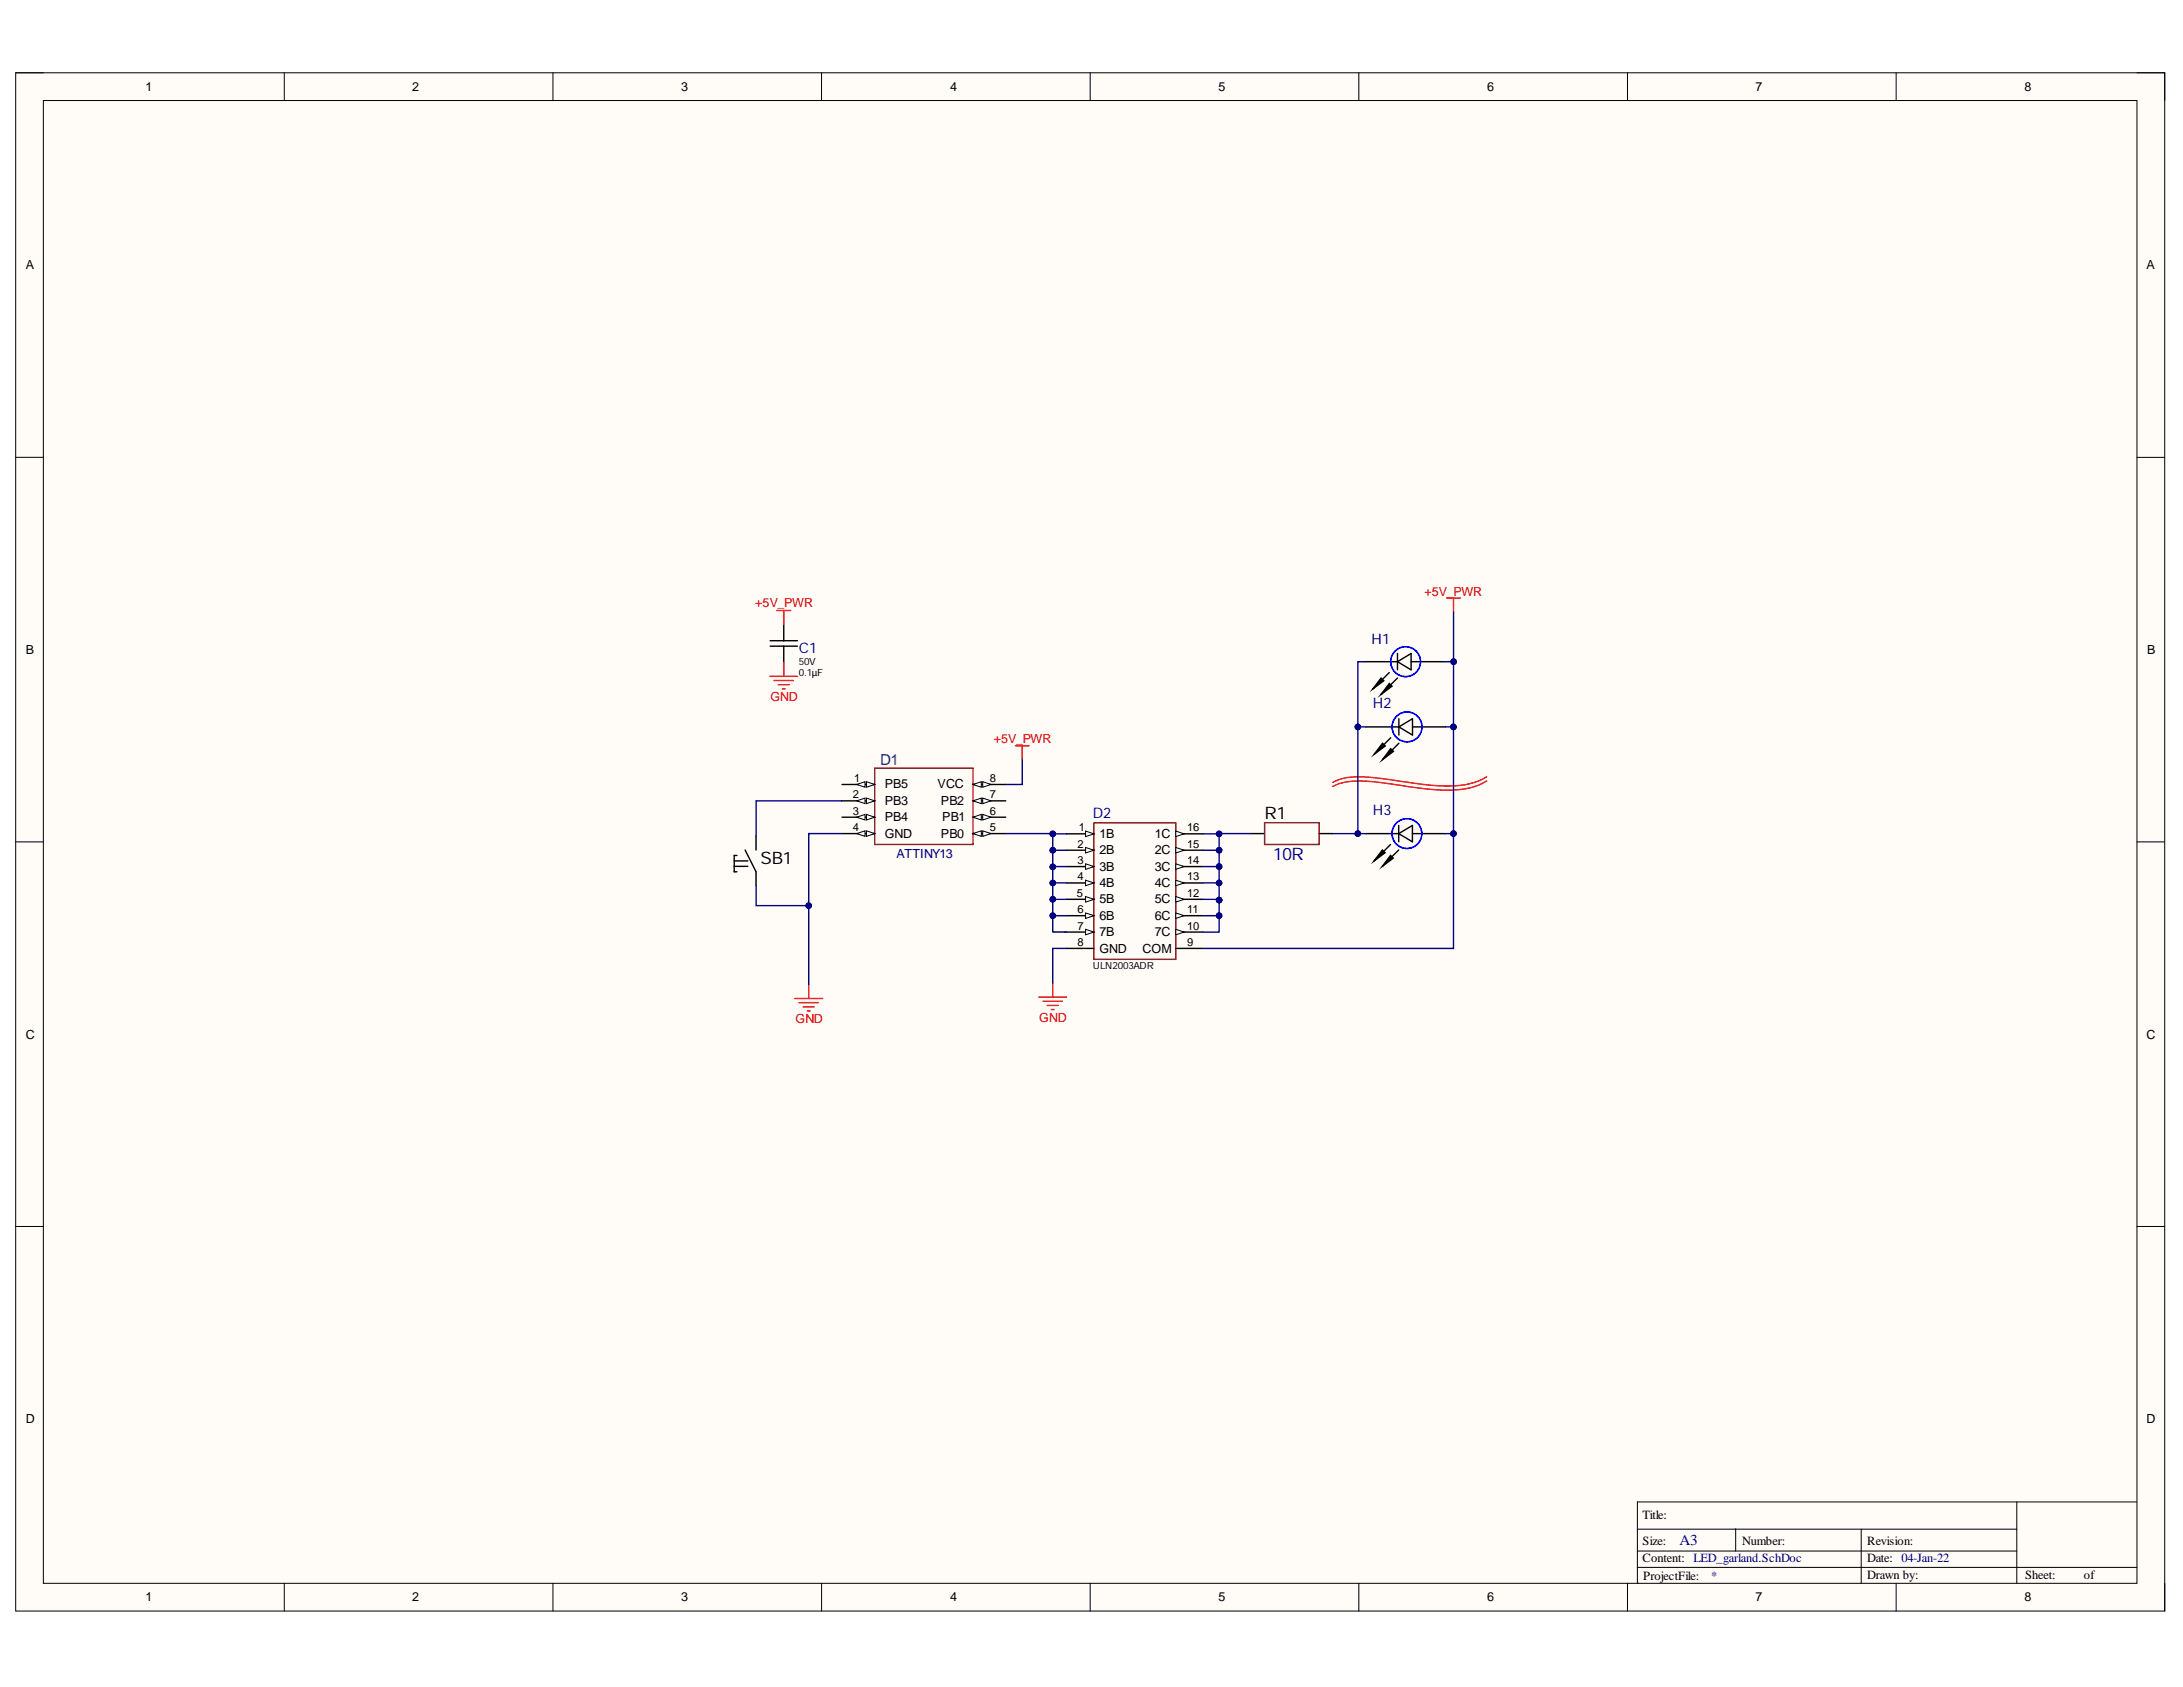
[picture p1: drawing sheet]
<svg xmlns="http://www.w3.org/2000/svg" width="279mm" height="216mm" viewBox="0 0 279 216" stroke-linecap="round" stroke-linejoin="round" font-family="sans-serif">
<defs><g id="words">
<g font-size="2.2">
<text x="161.9" y="104.8">R1</text>
<text x="97.3" y="110.6">SB1</text>
</g>
<text font-size="2.2" fill="#000080" x="163" y="110.1">10R</text>
<g font-size="1.9" fill="#000080">
<text x="102.2" y="83.6">C1</text>
<text x="175.6" y="82.4">H1</text>
<text x="175.7" y="90.7">H2</text>
<text x="139.9" y="104.7">D2</text>
<text x="175.7" y="104.4">H3</text>
<text x="215" y="197.8">A3</text>
</g>
<text font-size="1.9" fill="#004580" x="112.6" y="97.9">D1</text>
<g font-size="1.6">
<text x="18.6" y="11.7">1</text>
<text x="52.8" y="11.7">2</text>
<text x="87.2" y="11.7">3</text>
<text x="121.6" y="11.7">4</text>
<text x="155.9" y="11.7">5</text>
<text x="190.4" y="11.7">6</text>
<text x="224.7" y="11.7">7</text>
<text x="259.1" y="11.7">8</text>
<text x="3.3" y="34.5">A</text>
<text x="274.7" y="34.5">A</text>
<text x="3.3" y="83.7">B</text>
<text x="274.8" y="83.7">B</text>
<text x="113.2" y="100.9">PB5</text>
<text x="120" y="100.9">VCC</text>
<text x="113.2" y="103">PB3</text>
<text x="113.2" y="105.1">PB4</text>
<text x="113.2" y="107.2">GND</text>
<text x="120.4" y="103">PB2</text>
<text x="120.4" y="107.2">PB0</text>
<text x="120.6" y="105.1">PB1</text>
<text x="140.7" y="107.2">1B</text>
<text x="147.8" y="107.2">1C</text>
<text x="140.7" y="111.5">3B</text>
<text x="140.7" y="109.3">2B</text>
<text x="140.7" y="113.6">4B</text>
<text x="147.8" y="109.3">2C</text>
<text x="147.8" y="111.5">3C</text>
<text x="147.8" y="113.6">4C</text>
<text x="140.7" y="117.7">6B</text>
<text x="140.7" y="115.6">5B</text>
<text x="140.7" y="119.8">7B</text>
<text x="147.8" y="115.6">5C</text>
<text x="147.8" y="117.7">6C</text>
<text x="147.8" y="119.8">7C</text>
<text x="140.7" y="121.9">GND</text>
<text x="146.2" y="121.9">COM</text>
<text x="3.3" y="132.9">C</text>
<text x="274.7" y="132.9">C</text>
<text x="3.3" y="182.1">D</text>
<text x="274.7" y="182.1">D</text>
<text x="210.2" y="194.5">Title:</text>
<text x="210.2" y="197.7">Size:</text>
<text x="223" y="197.7">Number:</text>
<text x="239" y="197.7">Revision:</text>
<text x="210.2" y="199.9">Content: LED_garland.SchDoc</text>
<text x="210.3" y="202.1">ProjectFile:</text>
<text x="239" y="199.9">Date: 04-Jan-22</text>
<text x="239" y="202.1">Drawn by:</text>
<text x="259.2" y="202.1">Sheet:</text>
<text x="266.7" y="202.1">of</text>
<text x="18.6" y="204.9">1</text>
<text x="52.8" y="204.9">2</text>
<text x="87.2" y="204.9">3</text>
<text x="121.6" y="204.9">4</text>
<text x="155.9" y="204.9">5</text>
<text x="190.4" y="204.9">6</text>
<text x="224.7" y="204.9">7</text>
<text x="259.1" y="204.9">8</text>
</g>
<g font-size="1.6" fill="#f00">
<text x="96.7" y="77.7">+5V_PWR</text>
<text x="182.3" y="76.2">+5V_PWR</text>
<text x="98.6" y="89.7">GND</text>
<text x="127.2" y="95.1">+5V_PWR</text>
<text x="101.8" y="131">GND</text>
<text x="133" y="130.8">GND</text>
</g>
<g font-size="1.6" fill="#000080">
<text x="114.8" y="109.9">ATTINY13</text>
<text x="219" y="202.1">*</text>
</g>
<g font-size="1.4">
<text x="109.3" y="100.1">1</text>
<text x="126.7" y="100.1">8</text>
<text x="109.2" y="102.2">2</text>
<text x="109.2" y="104.3">3</text>
<text x="109.2" y="106.4">4</text>
<text x="126.7" y="104.3">6</text>
<text x="126.7" y="102.2">7</text>
<text x="126.7" y="106.4">5</text>
<text x="138.1" y="106.4">1</text>
<text x="152" y="106.4">16</text>
<text x="137.9" y="110.6">3</text>
<text x="137.9" y="108.5">2</text>
<text x="137.9" y="112.6">4</text>
<text x="152" y="108.5">15</text>
<text x="152" y="110.6">14</text>
<text x="152" y="112.6">13</text>
<text x="137.8" y="114.8">5</text>
<text x="137.9" y="116.9">6</text>
<text x="137.9" y="119">7</text>
<text x="152" y="114.8">12</text>
<text x="152" y="116.9">11</text>
<text x="152" y="119">10</text>
<text x="137.9" y="121.1">8</text>
<text x="152" y="121.1">9</text>
</g>
<g font-size="1.3">
<text x="102.2" y="85.1">50V</text>
<text x="102.2" y="86.5">0.1μF</text>
<text x="139.9" y="124.1">ULN2003ADR</text>
</g>
</g></defs>
<path d="M2 9.3h275.1v196.9h-275.1z" fill-rule="evenodd" fill="#fffcf8"/>
<path d="M2 9.3h275.1v196.9h-275.1z" fill="none" stroke="#000" stroke-width=".13"/>
<path d="M5.5 12.9h268v189.7h-268z" fill-rule="evenodd" fill="#fffcf8"/>
<g fill="none" stroke="#000" stroke-width=".13">
<path d="M2 9.3h3.5M5.5 12.9h268v189.7h-268zM36.4 9.3v3.6M70.8 9.3v3.6M105.1 9.3v3.6M139.5 9.3v3.6M173.9 9.3v3.6M208.3 9.3v3.6M242.7 9.3v3.6M273.5 9.3h3.6v3.6M2 58.5h3.5M273.5 58.5h3.6"/>
<path d="M2 107.7h3.5M273.5 107.7h3.6M2 157h3.5M273.5 157h3.6M209.6 195.7h48.5M209.6 198.5h48.5M222.1 195.6v2.9M238.2 195.7v6.9M258.1 192.2v10.4M273.5 192.2h-63.9v10.4M36.4 202.6v3.6M70.8 202.6v3.6"/>
<path d="M105.2 202.6v3.6M139.5 202.6v3.6M173.9 202.6v3.6M208.3 202.6v3.6M209.6 202.6h.1M209.6 200.6h63.9M242.7 202.6v3.6M277.1 202.6v3.6"/>
</g>
<path d="M112 98.3h12.5v9.8h-12.5z" fill="none" stroke="#980000" stroke-width=".18"/>
<path d="M124.5 104.6h4.2" fill="none" stroke="#000" stroke-width=".18"/>
<path d="M124.5 104.6l1.1-.4v.7z" fill="#f8fcff"/>
<path d="M124.5 104.6l1.1-.4v.7z" fill="none" stroke="#000" stroke-width=".13"/>
<path d="M125.8 104.2l1 .4-1 .3z" fill="#f8fcff"/>
<path d="M125.8 104.2l1 .4-1 .3z" fill="none" stroke="#000" stroke-width=".13"/>
<path d="M124.5 102.5h4.2" fill="none" stroke="#000" stroke-width=".18"/>
<path d="M124.5 102.5l1.1-.4v.7z" fill="#f8fcff"/>
<path d="M124.5 102.5l1.1-.4v.7z" fill="none" stroke="#000" stroke-width=".13"/>
<path d="M125.8 102.1l1 .4-1 .3z" fill="#f8fcff"/>
<path d="M125.8 102.1l1 .4-1 .3z" fill="none" stroke="#000" stroke-width=".13"/>
<path d="M107.8 102.5h4.2" fill="none" stroke="#000" stroke-width=".18"/>
<path d="M110.9 102.1l1.1 .4-1.1 .3z" fill="#f8fcff"/>
<path d="M110.9 102.1l1.1 .4-1.1 .3z" fill="none" stroke="#000" stroke-width=".13"/>
<path d="M109.7 102.5l1-.4v.7z" fill="#f8fcff"/>
<path d="M109.7 102.5l1-.4v.7z" fill="none" stroke="#000" stroke-width=".13"/>
<path d="M107.8 104.6h4.2" fill="none" stroke="#000" stroke-width=".18"/>
<path d="M110.9 104.2l1.1 .4-1.1 .3z" fill="#f8fcff"/>
<path d="M110.9 104.2l1.1 .4-1.1 .3z" fill="none" stroke="#000" stroke-width=".13"/>
<path d="M109.7 104.6l1-.4v.7z" fill="#f8fcff"/>
<path d="M109.7 104.6l1-.4v.7z" fill="none" stroke="#000" stroke-width=".13"/>
<path d="M124.5 100.4h4.2" fill="none" stroke="#000" stroke-width=".18"/>
<path d="M124.5 100.4l1.1-.4v.7z" fill="#f8fcff"/>
<path d="M124.5 100.4l1.1-.4v.7z" fill="none" stroke="#000" stroke-width=".13"/>
<path d="M125.8 100l1 .4-1 .3z" fill="#f8fcff"/>
<path d="M125.8 100l1 .4-1 .3z" fill="none" stroke="#000" stroke-width=".13"/>
<path d="M124.5 106.7h4.2" fill="none" stroke="#000" stroke-width=".18"/>
<path d="M124.5 106.7l1.1-.4v.7z" fill="#f8fcff"/>
<path d="M124.5 106.7l1.1-.4v.7z" fill="none" stroke="#000" stroke-width=".13"/>
<path d="M125.8 106.3l1 .4-1 .3z" fill="#f8fcff"/>
<path d="M125.8 106.3l1 .4-1 .3z" fill="none" stroke="#000" stroke-width=".13"/>
<path d="M107.8 100.4h4.2" fill="none" stroke="#000" stroke-width=".18"/>
<path d="M110.9 100l1.1 .4-1.1 .3z" fill="#f8fcff"/>
<path d="M110.9 100l1.1 .4-1.1 .3z" fill="none" stroke="#000" stroke-width=".13"/>
<path d="M109.7 100.4l1-.4v.7z" fill="#f8fcff"/>
<path d="M109.7 100.4l1-.4v.7z" fill="none" stroke="#000" stroke-width=".13"/>
<path d="M107.8 106.7h4.2" fill="none" stroke="#000" stroke-width=".18"/>
<path d="M110.9 106.3l1.1 .4-1.1 .3z" fill="#f8fcff"/>
<path d="M110.9 106.3l1.1 .4-1.1 .3z" fill="none" stroke="#000" stroke-width=".13"/>
<path d="M109.7 106.7l1-.4v.7z" fill="#f8fcff"/>
<path d="M109.7 106.7l1-.4v.7z" fill="none" stroke="#000" stroke-width=".13"/>
<path d="M140 105.3h10.5v17.5h-10.5z" fill="none" stroke="#980000" stroke-width=".18"/>
<path d="M136.5 117.2h3.5M136.5 121.4h3.5" fill="none" stroke="#000" stroke-width=".18"/>
<path d="M138.9 116.8l1.1 .4-1.1 .3z" fill="#f8fcff"/>
<path d="M138.9 116.8l1.1 .4-1.1 .3z" fill="none" stroke="#000" stroke-width=".13"/>
<path d="M136.5 115.1h3.5" fill="none" stroke="#000" stroke-width=".18"/>
<path d="M138.9 114.7l1.1 .4-1.1 .3z" fill="#f8fcff"/>
<path d="M138.9 114.7l1.1 .4-1.1 .3z" fill="none" stroke="#000" stroke-width=".13"/>
<path d="M136.5 110.9h3.5" fill="none" stroke="#000" stroke-width=".18"/>
<path d="M138.9 110.5l1.1 .4-1.1 .4z" fill="#f8fcff"/>
<path d="M138.9 110.5l1.1 .4-1.1 .4z" fill="none" stroke="#000" stroke-width=".13"/>
<path d="M136.5 108.8h3.5" fill="none" stroke="#000" stroke-width=".18"/>
<path d="M138.9 108.5l1.1 .3-1.1 .4z" fill="#f8fcff"/>
<path d="M138.9 108.5l1.1 .3-1.1 .4z" fill="none" stroke="#000" stroke-width=".13"/>
<path d="M136.5 106.7h3.5" fill="none" stroke="#000" stroke-width=".18"/>
<path d="M138.9 106.4l1.1 .3-1.1 .4z" fill="#f8fcff"/>
<path d="M138.9 106.4l1.1 .3-1.1 .4z" fill="none" stroke="#000" stroke-width=".13"/>
<path d="M136.5 113h3.5" fill="none" stroke="#000" stroke-width=".18"/>
<path d="M138.9 112.6l1.1 .4-1.1 .4z" fill="#f8fcff"/>
<path d="M138.9 112.6l1.1 .4-1.1 .4z" fill="none" stroke="#000" stroke-width=".13"/>
<path d="M136.5 119.3h3.5" fill="none" stroke="#000" stroke-width=".18"/>
<path d="M138.9 118.9l1.1 .4-1.1 .3z" fill="#f8fcff"/>
<path d="M138.9 118.9l1.1 .4-1.1 .3z" fill="none" stroke="#000" stroke-width=".13"/>
<path d="M150.5 108.8h3.5" fill="none" stroke="#000" stroke-width=".18"/>
<path d="M150.5 108.5l1.1 .3-1.1 .4z" fill="#f8fcff"/>
<path d="M150.5 108.5l1.1 .3-1.1 .4z" fill="none" stroke="#000" stroke-width=".13"/>
<path d="M150.5 110.9h3.5" fill="none" stroke="#000" stroke-width=".18"/>
<path d="M150.5 110.5l1.1 .4-1.1 .4z" fill="#f8fcff"/>
<path d="M150.5 110.5l1.1 .4-1.1 .4z" fill="none" stroke="#000" stroke-width=".13"/>
<path d="M150.5 115.1h3.5" fill="none" stroke="#000" stroke-width=".18"/>
<path d="M150.5 114.7l1.1 .4-1.1 .3z" fill="#f8fcff"/>
<path d="M150.5 114.7l1.1 .4-1.1 .3z" fill="none" stroke="#000" stroke-width=".13"/>
<path d="M150.5 117.2h3.5" fill="none" stroke="#000" stroke-width=".18"/>
<path d="M150.5 116.8l1.1 .4-1.1 .3z" fill="#f8fcff"/>
<path d="M150.5 116.8l1.1 .4-1.1 .3z" fill="none" stroke="#000" stroke-width=".13"/>
<path d="M150.5 106.7h3.5M150.5 121.4h3.5" fill="none" stroke="#000" stroke-width=".18"/>
<path d="M150.5 106.4l1.1 .3-1.1 .4z" fill="#f8fcff"/>
<path d="M150.5 106.4l1.1 .3-1.1 .4z" fill="none" stroke="#000" stroke-width=".13"/>
<path d="M150.5 113h3.5" fill="none" stroke="#000" stroke-width=".18"/>
<path d="M150.5 112.6l1.1 .4-1.1 .4z" fill="#f8fcff"/>
<path d="M150.5 112.6l1.1 .4-1.1 .4z" fill="none" stroke="#000" stroke-width=".13"/>
<path d="M150.5 119.3h3.5" fill="none" stroke="#000" stroke-width=".18"/>
<path d="M150.5 118.9l1.1 .4-1.1 .3z" fill="#f8fcff"/>
<path d="M150.5 118.9l1.1 .4-1.1 .3z" fill="none" stroke="#000" stroke-width=".13"/>
<path d="M174.7 84.7h4.2M180.6 84.7h4.2" fill="none" stroke="#000" stroke-width=".18"/>
<circle cx="179.9" cy="84.7" r="1.91" fill="none" stroke="#00f" stroke-width=".18"/>
<path d="M177.8 86.1l-2.1 2.1M178.9 86.8l-2.1 2.1" fill="none" stroke="#030000" stroke-width=".18"/>
<path d="M176.8 86.8l.3 .3-1.4 1.1z" fill="#030000"/>
<path d="M176.8 86.8l.3 .3-1.4 1.1z" fill="none" stroke="#030000" stroke-width=".18"/>
<path d="M177.8 87.5l.4 .3-1.4 1.1z" fill="#030000"/>
<path d="M177.8 87.5l.4 .3-1.4 1.1zM178 94.4l-2.1 2.1M179 95.1l-2.1 2.1" fill="none" stroke="#030000" stroke-width=".18"/>
<path d="M174.8 93h4.2M178.9 83.6v2.1M178.9 84.7l1.7-1.1v2.1zM180.8 93h4.2M94 110.9h1.7M94 110.2h1.7M94.3 109.5h-.3v2.1h.3M95.4 108.8l1.4 2.8v1.7M96.8 107v1.8" fill="none" stroke="#000" stroke-width=".18"/>
<path d="M129.9 95.4h1.8M130.8 95.4v1.8M101.7 127.8h3.6M102.3 128.3h2.5M102.8 128.9h1.4M103.3 129.4h.4M103.5 126v1.8M133 127.6h3.5M133.5 128.1h2.5M134 128.7h1.4M134.6 129.2h.3M134.7 125.8v1.8" fill="none" stroke="#f00" stroke-width=".18"/>
<circle cx="180.1" cy="93" r="1.91" fill="none" stroke="#00f" stroke-width=".18"/>
<path d="M176.9 95.1l.4 .4-1.4 1z" fill="#030000"/>
<path d="M176.9 95.1l.4 .4-1.4 1z" fill="none" stroke="#030000" stroke-width=".18"/>
<path d="M178 95.8l.3 .4-1.4 1z" fill="#030000"/>
<path d="M178 95.8l.3 .4-1.4 1zM178 108.1l-2.1 2.1M179 108.8l-2.1 2.1" fill="none" stroke="#030000" stroke-width=".18"/>
<path d="M179 92v2.1M179 93l1.8-1v2.1zM174.8 106.7h4.2M180.8 106.7h4.2" fill="none" stroke="#000" stroke-width=".18"/>
<circle cx="180.1" cy="106.7" r="1.91" fill="none" stroke="#00f" stroke-width=".18"/>
<path d="M176.9 108.8l.4 .3-1.4 1.1z" fill="#030000"/>
<path d="M176.9 108.8l.4 .3-1.4 1.1z" fill="none" stroke="#030000" stroke-width=".18"/>
<path d="M178 109.5l.3 .3-1.4 1.1z" fill="#030000"/>
<path d="M178 109.5l.3 .3-1.4 1.1z" fill="none" stroke="#030000" stroke-width=".18"/>
<path d="M100.3 79.9v2.1M98.6 82.7h3.5M98.6 82h3.5M100.3 82.7v2.1M160.1 106.7h1.8M168.8 106.7h1.8M179 105.6v2.1M179 106.7l1.8-1.1v2.1z" fill="none" stroke="#000" stroke-width=".18"/>
<path d="M99.4 78.1h1.8M100.3 78.1v1.8M185.2 76.5h1.7M186 76.5v1.8M98.5 86.6h3.6M99.1 87.1h2.5M99.6 87.6h1.4M100.1 88.2h.4M100.3 84.8v1.8M190.3 99.9a10.8 10.8 0 0 1-6.8 1.2l-4.9-.7a20.6 20.6 0 0 0-6.7-.3l-1.3 .6M190.3 99.4a10.2 10.2 0 0 1-6.1 1.2l-2.1-.2-3.5-.5a21 21 0 0 0-6.7-.3l-1.3 .5" fill="none" stroke="#f00" stroke-width=".18"/>
<path d="M161.9 105.3h6.9v2.8h-6.9z" fill="none" stroke="#800000" stroke-width=".18"/>
<path d="M173.8 106.7h1" fill="none" stroke="#000080" stroke-width=".18"/>
<circle cx="173.8" cy="106.7" r=".35" fill="#000080"/>
<circle cx="173.8" cy="106.7" r=".35" fill="none" stroke="#000080" stroke-width=".13"/>
<path d="M96.8 113.3v2.6h6.7" fill="none" stroke="#000080" stroke-width=".18"/>
<circle cx="103.5" cy="115.9" r=".36" fill="#000080"/>
<circle cx="103.5" cy="115.9" r=".36" fill="none" stroke="#000080" stroke-width=".13"/>
<path d="M107.8 102.5h-11v4.5M107.8 106.7h-4.3v19.3" fill="none" stroke="#000080" stroke-width=".18"/>
<circle cx="103.5" cy="115.9" r=".36" fill="#000080"/>
<circle cx="103.5" cy="115.9" r=".36" fill="none" stroke="#000080" stroke-width=".13"/>
<path d="M128.7 106.7h6" fill="none" stroke="#000080" stroke-width=".18"/>
<circle cx="134.7" cy="106.7" r=".36" fill="#000080"/>
<circle cx="134.7" cy="106.7" r=".36" fill="none" stroke="#000080" stroke-width=".13"/>
<path d="M130.8 97.2v3.2h-2.1M134.7 117.2v2.1h1.8M136.5 121.4h-1.8v4.4" fill="none" stroke="#000080" stroke-width=".18"/>
<circle cx="134.7" cy="117.2" r=".35" fill="#000080"/>
<circle cx="134.7" cy="117.2" r=".35" fill="none" stroke="#000080" stroke-width=".13"/>
<path d="M136.5 115.1h-1.8v2.1h1.8" fill="none" stroke="#000080" stroke-width=".18"/>
<circle cx="134.7" cy="117.2" r=".35" fill="#000080"/>
<circle cx="134.7" cy="117.2" r=".35" fill="none" stroke="#000080" stroke-width=".13"/>
<circle cx="134.7" cy="115.1" r=".36" fill="#000080"/>
<circle cx="134.7" cy="115.1" r=".36" fill="none" stroke="#000080" stroke-width=".13"/>
<path d="M136.5 113h-1.8v2.1" fill="none" stroke="#000080" stroke-width=".18"/>
<circle cx="134.7" cy="113" r=".35" fill="#000080"/>
<circle cx="134.7" cy="113" r=".35" fill="none" stroke="#000080" stroke-width=".13"/>
<circle cx="134.7" cy="115.1" r=".36" fill="#000080"/>
<circle cx="134.7" cy="115.1" r=".36" fill="none" stroke="#000080" stroke-width=".13"/>
<path d="M136.5 110.9h-1.8" fill="none" stroke="#000080" stroke-width=".18"/>
<circle cx="134.7" cy="110.9" r=".35" fill="#000080"/>
<circle cx="134.7" cy="110.9" r=".35" fill="none" stroke="#000080" stroke-width=".13"/>
<path d="M134.7 108.8h1.8" fill="none" stroke="#000080" stroke-width=".18"/>
<circle cx="134.7" cy="108.8" r=".35" fill="#000080"/>
<circle cx="134.7" cy="108.8" r=".35" fill="none" stroke="#000080" stroke-width=".13"/>
<path d="M136.5 106.7h-1.8v6.3" fill="none" stroke="#000080" stroke-width=".18"/>
<circle cx="134.7" cy="106.7" r=".36" fill="#000080"/>
<circle cx="134.7" cy="106.7" r=".36" fill="none" stroke="#000080" stroke-width=".13"/>
<circle cx="134.7" cy="108.8" r=".35" fill="#000080"/>
<circle cx="134.7" cy="108.8" r=".35" fill="none" stroke="#000080" stroke-width=".13"/>
<circle cx="134.7" cy="110.9" r=".35" fill="#000080"/>
<circle cx="134.7" cy="110.9" r=".35" fill="none" stroke="#000080" stroke-width=".13"/>
<circle cx="134.7" cy="113" r=".35" fill="#000080"/>
<circle cx="134.7" cy="113" r=".35" fill="none" stroke="#000080" stroke-width=".13"/>
<path d="M154 108.8h2v2.1h-2" fill="none" stroke="#000080" stroke-width=".18"/>
<circle cx="156" cy="110.9" r=".36" fill="#000080"/>
<circle cx="156" cy="110.9" r=".36" fill="none" stroke="#000080" stroke-width=".13"/>
<circle cx="156" cy="108.8" r=".35" fill="#000080"/>
<circle cx="156" cy="108.8" r=".35" fill="none" stroke="#000080" stroke-width=".13"/>
<path d="M186 93v28.4h-32" fill="none" stroke="#000080" stroke-width=".18"/>
<circle cx="186" cy="93" r=".36" fill="#000080"/>
<circle cx="186" cy="93" r=".36" fill="none" stroke="#000080" stroke-width=".13"/>
<circle cx="186" cy="106.7" r=".36" fill="#000080"/>
<circle cx="186" cy="106.7" r=".36" fill="none" stroke="#000080" stroke-width=".13"/>
<path d="M156 117.2v2.1h-2" fill="none" stroke="#000080" stroke-width=".18"/>
<circle cx="156" cy="117.2" r=".35" fill="#000080"/>
<circle cx="156" cy="117.2" r=".35" fill="none" stroke="#000080" stroke-width=".13"/>
<path d="M156 115.2v2h-2" fill="none" stroke="#000080" stroke-width=".18"/>
<circle cx="156" cy="117.2" r=".35" fill="#000080"/>
<circle cx="156" cy="117.2" r=".35" fill="none" stroke="#000080" stroke-width=".13"/>
<circle cx="156" cy="115.2" r=".35" fill="#000080"/>
<circle cx="156" cy="115.2" r=".35" fill="none" stroke="#000080" stroke-width=".13"/>
<path d="M154 115.1h1.9v.1h.1" fill="none" stroke="#000080" stroke-width=".18"/>
<circle cx="156" cy="115.2" r=".35" fill="#000080"/>
<circle cx="156" cy="115.2" r=".35" fill="none" stroke="#000080" stroke-width=".13"/>
<path d="M154 113h2v2.2" fill="none" stroke="#000080" stroke-width=".18"/>
<circle cx="156" cy="113" r=".35" fill="#000080"/>
<circle cx="156" cy="113" r=".35" fill="none" stroke="#000080" stroke-width=".13"/>
<circle cx="156" cy="115.2" r=".35" fill="#000080"/>
<circle cx="156" cy="115.2" r=".35" fill="none" stroke="#000080" stroke-width=".13"/>
<path d="M154 106.7h2" fill="none" stroke="#000080" stroke-width=".18"/>
<circle cx="156" cy="106.7" r=".36" fill="#000080"/>
<circle cx="156" cy="106.7" r=".36" fill="none" stroke="#000080" stroke-width=".13"/>
<path d="M160.1 106.7h-4.1v2.1" fill="none" stroke="#000080" stroke-width=".18"/>
<circle cx="156" cy="108.8" r=".35" fill="#000080"/>
<circle cx="156" cy="108.8" r=".35" fill="none" stroke="#000080" stroke-width=".13"/>
<circle cx="156" cy="106.7" r=".36" fill="#000080"/>
<circle cx="156" cy="106.7" r=".36" fill="none" stroke="#000080" stroke-width=".13"/>
<path d="M174.7 84.7h-.9v22h-3.2" fill="none" stroke="#000080" stroke-width=".18"/>
<circle cx="173.8" cy="106.7" r=".35" fill="#000080"/>
<circle cx="173.8" cy="106.7" r=".35" fill="none" stroke="#000080" stroke-width=".13"/>
<circle cx="173.8" cy="93" r=".36" fill="#000080"/>
<circle cx="173.8" cy="93" r=".36" fill="none" stroke="#000080" stroke-width=".13"/>
<path d="M173.8 93h1" fill="none" stroke="#000080" stroke-width=".18"/>
<circle cx="173.8" cy="93" r=".36" fill="#000080"/>
<circle cx="173.8" cy="93" r=".36" fill="none" stroke="#000080" stroke-width=".13"/>
<path d="M184.8 84.7h1.2v8.3h-1" fill="none" stroke="#000080" stroke-width=".18"/>
<circle cx="186" cy="84.7" r=".36" fill="#000080"/>
<circle cx="186" cy="84.7" r=".36" fill="none" stroke="#000080" stroke-width=".13"/>
<circle cx="186" cy="93" r=".36" fill="#000080"/>
<circle cx="186" cy="93" r=".36" fill="none" stroke="#000080" stroke-width=".13"/>
<path d="M185 106.7h1" fill="none" stroke="#000080" stroke-width=".18"/>
<circle cx="186" cy="106.7" r=".36" fill="#000080"/>
<circle cx="186" cy="106.7" r=".36" fill="none" stroke="#000080" stroke-width=".13"/>
<path d="M156 110.9v2.1" fill="none" stroke="#000080" stroke-width=".18"/>
<circle cx="156" cy="113" r=".35" fill="#000080"/>
<circle cx="156" cy="113" r=".35" fill="none" stroke="#000080" stroke-width=".13"/>
<circle cx="156" cy="110.9" r=".36" fill="#000080"/>
<circle cx="156" cy="110.9" r=".36" fill="none" stroke="#000080" stroke-width=".13"/>
<path d="M186 78.3v6.4" fill="none" stroke="#000080" stroke-width=".18"/>
<circle cx="186" cy="84.7" r=".36" fill="#000080"/>
<circle cx="186" cy="84.7" r=".36" fill="none" stroke="#000080" stroke-width=".13"/>
<use href="#words"/>
</svg>
